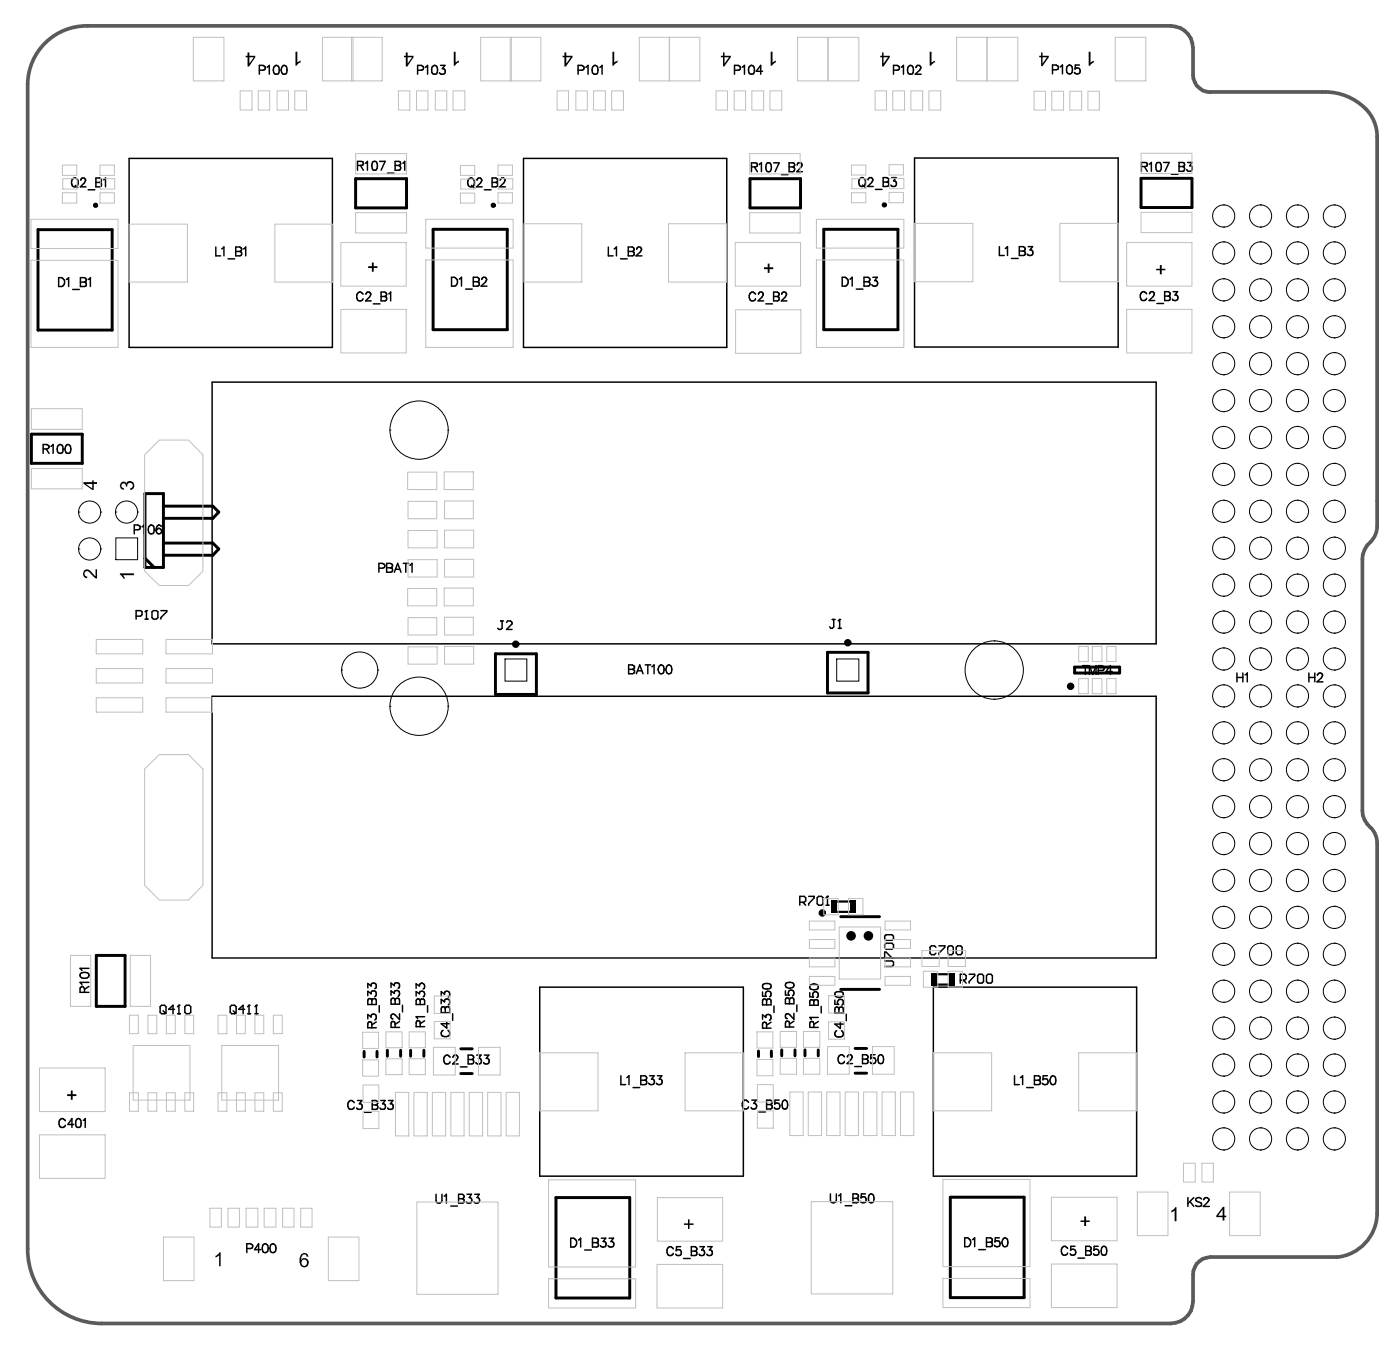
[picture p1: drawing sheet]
<svg xmlns="http://www.w3.org/2000/svg" width="160mm" height="154mm" viewBox="0 0 160 154" stroke-linecap="round" stroke-linejoin="round" font-family="sans-serif">
<path d="M3.2 9.7v132.8M3.2 9.6a6.7 6.7 0 0 1 6.8-6.6h123.7a2.55 2.55 0 0 1 2.5 2.5v3.1a1.98 1.98 0 0 0 2 1.9M138.2 10.5h13.1a6.5 6.5 0 0 1 4.6 1.9M155.9 12.4a4.5 4.5 0 0 1 1.3 3.2v44.4a2.81 2.81 0 0 1-1.1 2.2l-.5 1.1-.1 .5v28.7a2.52 2.52 0 0 0 1 1.9 2.53 2.53 0 0 1 .7 1.8v42.3M157.2 138.5a5.1 5.1 0 0 1-4.6 5M3.2 142.5a8.5 8.5 0 0 0 8.4 8.5M152.6 143.4h-14.4a2.07 2.07 0 0 0-2 2v3.1a2.55 2.55 0 0 1-2.5 2.5h-122.1" fill="none" stroke="#5a5a5a" stroke-width=".42"/>
<g fill="none" stroke="#000" stroke-width=".34">
<path d="M4.3 26.2h8.5v11.5h-8.5zM40.6 20.4h5.8v3.3h-5.8zM49.4 26.2h8.5v11.4h-8.5zM85.6 20.4h5.8v3.3h-5.8zM94 26.2h8.5v11.4h-8.5zM130.2 20.4h5.9v3.3h-5.9zM3.6 49.5h5.8v3.4h-5.8zM16.5 56.3h2.2v8.5h-2.2zM18.7 57.8h5.6l.7 .6-.7 .7h-5.6M16.5 63.7l1.1 1.1M18.7 62h5.6l.7 .6-.7 .8h-5.6M56.6 74.6h4.6v4.6h-4.6z"/>
<path d="M94.5 74.4h4.6v4.7h-4.6zM122.7 76.1h5.1v.7h-5.1zM11 109h3.3v5.8h-3.3zM41.6 120v.6M43 120v.6M44.2 119.9v.6M45.7 119.9v.6M46.9 119.9v.6M48.4 119.9v.6M52.6 119.7h1.3M86.6 119.9v.7M88.1 119.9v.7"/>
<path d="M89.2 119.8v.7M90.7 119.8v.7M91.9 119.8v.7M93.4 119.8v.7M96 112.9h4.4M96 104.6h4.4M97.6 119.6h1.3M52.6 122.5h1.3M63.5 136.7h8.4v11.4h-8.4zM97.6 122.5h1.3M108.5 136.6h8.4v11.5h-8.4z"/>
</g>
<path d="M95.5 104.1h1.5M95.5 102.9h1.5M106.9 112.4h1.5M106.9 111.2h1.5" fill="none" stroke="#000" stroke-width=".25"/>
<g fill="none" stroke="#000" stroke-width=".17">
<path d="M14.7 18.1h23.2v21.5h-23.2zM29.6 8h.4a.27 .27 0 0 0 .3-.3 .27 .27 0 0 0-.3-.2h-.4v1M30.5 7.7l.2-.2v1M31.4 7.5h.2a.68 .68 0 0 1 .2 .9 .38 .38 0 0 1-.6-.1 .76 .76 0 0 1 .2-.8zM32.3 7.5h.2a.68 .68 0 0 1 .1 .9 .32 .32 0 0 1-.4-.1 .64 .64 0 0 1 .1-.8zM40.8 18.9l.6-.1 .1-.1-.1-.2-.6-.1v1M41.1 18.9l.4 .5M41.7 18.6l.2-.2v1M42.6 18.5l.2-.1a.62 .62 0 0 1 0 1h-.1a.7 .7 0 0 1-.1-.9zM43.3 18.4h.7l-.5 1M44.2 19.8h.8M45.1 18.4l.6 .1v.2l-.2 .2 .2 .2a.25 .25 0 0 1-.2 .3h-.4z"/>
<path d="M45.1 18.9h.4M46 18.6l.2-.2v1M47.7 8h.4a.27 .27 0 0 0 .3-.3 .27 .27 0 0 0-.3-.2h-.4v1M48.6 7.7l.2-.2v1M49.4 7.5h.2a.68 .68 0 0 1 .2 .9 .38 .38 0 0 1-.5-.1 .76 .76 0 0 1 .1-.8zM50.3 7.5h.5l-.3 .3a.35 .35 0 0 1 .3 .6 .35 .35 0 0 1-.6-.1M59.8 18.1h23.2v21.5h-23.2zM66 8h.4a.27 .27 0 0 0 .3-.3 .27 .27 0 0 0-.3-.2h-.4v1M66.9 7.7l.2-.2v1M67.8 7.5h.2a.68 .68 0 0 1 .1 .9 .38 .38 0 0 1-.5-.1 .76 .76 0 0 1 .2-.8zM68.5 7.7l.2-.2v1M83.8 8h.5a.27 .27 0 0 0 .2-.3 .27 .27 0 0 0-.2-.2h-.5v1"/>
<path d="M84.7 7.7l.3-.2v1M85.6 7.5h.2a.68 .68 0 0 1 .2 .9 .38 .38 0 0 1-.5-.1 .76 .76 0 0 1 .1-.8zM85.8 19h.6l.1-.1-.1-.2-.6-.1v1M86.1 19l.4 .6M86.7 18.8l.2-.2v1M87 8.1h-.7l.5-.6v1M87.5 18.6h.3a.62 .62 0 0 1 0 1h-.1a.7 .7 0 0 1-.2-1zM88.3 18.6h.6l-.4 1M89.2 19.9h.7M90.1 18.6l.6 .1v.2l-.2 .1 .2 .3-.1 .3h-.5zM90.1 19h.4M91 18.8l.2-.2 .3 .1v.3l-.5 .6h.6"/>
<path d="M102 8h.4a.27 .27 0 0 0 .3-.3 .27 .27 0 0 0-.3-.2h-.4v1M102.9 7.7l.2-.2v1M103.8 7.5h.2a.68 .68 0 0 1 .1 .9 .38 .38 0 0 1-.5-.1 .76 .76 0 0 1 .2-.8zM104.4 18h23.2v21.6h-23.2zM104.6 7.7l.1-.2h.2l.2 .3-.1 .2-.5 .5h.7M120.1 8h.5a.27 .27 0 0 0 .2-.3 .27 .27 0 0 0-.2-.3h-.5v1M121 7.6l.3-.2v1M121.9 7.5l.2-.1a.68 .68 0 0 1 .2 1 .38 .38 0 0 1-.5-.1 .76 .76 0 0 1 .1-.8zM123.2 7.4h-.4l-.1 .5a.35 .35 0 0 1 .5 0 .35 .35 0 0 1-.1 .5 .35 .35 0 0 1-.5-.1M130.3 19h.6l.1-.2-.1-.2-.6-.1v1.1M130.6 19l.4 .6M131.2 18.8l.2-.3v1.1"/>
<path d="M132.1 18.6l.2-.1a.62 .62 0 0 1 0 1.1h-.1a.7 .7 0 0 1-.1-1zM132.8 18.5h.6l-.4 1.1M133.7 19.9h.8M134.6 18.5l.6 .1v.2l-.2 .2 .2 .2-.1 .3-.5 .1zM134.6 19h.4M135.6 18.5h.5l-.3 .4a.32 .32 0 0 1 .2 .5 .32 .32 0 0 1-.5-.1M6.7 31.7h.3a.54 .54 0 0 1 .4 .5 .54 .54 0 0 1-.4 .5h-.3zM7.6 31.9l.2-.2v1M8.3 33h.8M8.3 20.4a.4 .4 0 0 1 .6 .3l-.1 .5a.39 .39 0 0 1-.5 0 .64 .64 0 0 1 0-.8zM8.6 21.2l.3 .2M9.2 31.7h.4l.2 .1 .1 .2-.3 .2 .3 .2-.1 .3h-.6z"/>
<path d="M9.2 32.2h.4M9.2 20.6l.2-.3h.2l.2 .2-.2 .4-.4 .4h.6M10.1 21.7h.7M10.1 31.9l.2-.2v1M10.9 20.3h.5l.1 .1 .1 .2-.2 .2 .2 .2-.1 .3h-.6zM10.9 20.8h.5M11.8 20.5l.2-.2v1M24.6 28.2v1h.6M25.3 28.4l.3-.2v1M26 29.5h.8M26.9 28.2h.5l.1 .1 .1 .2-.2 .2 .2 .2-.1 .3h-.6zM26.9 28.7h.5"/>
<path d="M27.8 28.4l.2-.2v1M41.4 33.6a.37 .37 0 0 0-.4-.3 .37 .37 0 0 0-.3 .4v.3l.2 .3a.37 .37 0 0 0 .5-.2M41.8 33.6l.1-.3h.3l.1 .2-.1 .4-.5 .4h.7M42.6 34.7h.8M43.5 33.3h.4l.2 .2v.1l-.2 .2 .2 .2-.1 .3h-.5zM43.5 33.8h.4M44.4 33.5l.2-.2v1M51.5 31.6h.4a.54 .54 0 0 1 .3 .5 .54 .54 0 0 1-.3 .6h-.4zM52.4 31.9l.3-.3v1.1M53.1 33h.8M53.6 20.4a.41 .41 0 0 1 .6 .3l-.1 .5a.39 .39 0 0 1-.6 0 .64 .64 0 0 1 .1-.8zM53.8 21.2l.3 .2"/>
<path d="M54 31.6h.5l.2 .2v.1l-.2 .2 .2 .2-.1 .3-.6 .1zM54 32.1h.5M54.4 20.6l.2-.3h.2l.2 .2-.1 .4-.5 .4h.6M55 31.9l.2-.3h.2l.1 .3-.1 .3-.5 .5h.7M55.3 21.7h.7M56.2 20.3h.4l.2 .1v.2l-.2 .2 .2 .2-.1 .3h-.5zM56.2 20.8h.4M57.1 20.6l.2-.3h.2l.1 .2-.1 .4-.4 .4h.6M69.4 28.2v1h.6M70.1 28.4l.3-.2v1M70.8 29.5h.8M71.7 28.2h.5l.1 .1 .1 .2-.2 .2 .2 .2-.1 .3h-.6z"/>
<path d="M71.7 28.7h.5M72.7 28.4l.2-.2h.2l.1 .2-.1 .3-.5 .5h.7M86.2 33.6a.37 .37 0 0 0-.4-.3 .37 .37 0 0 0-.3 .4v.3l.2 .3a.37 .37 0 0 0 .5-.2M86.6 33.6l.1-.3h.3l.1 .2-.1 .4-.5 .4h.7M87.4 34.7h.8M88.3 33.3h.4l.2 .2v.1l-.2 .2 .2 .2v.3h-.6zM88.3 33.8h.4M89.2 33.6l.2-.3h.2l.2 .2-.1 .4-.5 .4h.6M96.1 31.6h.4a.54 .54 0 0 1 .3 .5 .54 .54 0 0 1-.3 .6h-.4zM97 31.9l.3-.3v1.1M97.7 33h.8M98.2 20.4a.4 .4 0 0 1 .6 .2l-.1 .6a.39 .39 0 0 1-.6 0 .64 .64 0 0 1 .1-.8z"/>
<path d="M98.5 21.1l.3 .3M98.6 31.6h.5l.2 .2v.1l-.2 .2 .2 .2-.1 .3-.6 .1zM98.6 32.1h.5M99.1 20.5l.2-.2h.2l.1 .2-.1 .3-.5 .5h.7M99.6 31.6h.5l-.3 .4a.35 .35 0 0 1 .3 .6 .35 .35 0 0 1-.6-.1M99.9 21.6h.8M100.8 20.3h.4l.2 .1v.2l-.2 .2 .2 .1v.3l-.6 .1zM100.8 20.8h.4M101.8 20.3h.5l-.3 .3a.34 .34 0 0 1 .3 .6 .33 .33 0 0 1-.6-.1M114.1 28.1v1.1h.5M114.8 28.4l.2-.3v1.1M115.5 29.5h.7"/>
<path d="M116.4 28.1h.4l.2 .2v.1l-.2 .3 .2 .1-.1 .3-.5 .1zM116.4 28.7h.4M117.4 28.1h.5l-.3 .4a.35 .35 0 0 1 .2 .6 .35 .35 0 0 1-.6-.1M130.9 33.5a.37 .37 0 0 0-.4-.2 .37 .37 0 0 0-.3 .4v.2l.1 .4a.37 .37 0 0 0 .6-.3M131.2 33.5l.2-.2h.2l.2 .2-.2 .3-.4 .5h.6M132.1 34.6h.7M132.9 33.3h.5l.1 .1 .1 .2-.2 .2 .2 .2-.1 .3h-.6zM132.9 33.8h.5M133.9 33.3h.5l-.3 .4a.33 .33 0 0 1 .3 .5 .33 .33 0 0 1-.6-.1M4.9 51.2h.6l.1-.2v-.2l-.3-.1h-.4v1M5.3 51.2l.3 .5M5.8 50.9l.3-.2v1"/>
<path d="M6.7 50.8l.2-.1a.68 .68 0 0 1 .2 1 .38 .38 0 0 1-.5-.1 .76 .76 0 0 1 .1-.8zM7.6 50.8l.2-.1a.68 .68 0 0 1 .2 1 .32 .32 0 0 1-.5-.1 .64 .64 0 0 1 .1-.8zM17.1 60l.2-.1a.68 .68 0 0 1 .2 1 .38 .38 0 0 1-.5-.2 .76 .76 0 0 1 .1-.7zM24.2 43.6h107.8v29.9h-107.8zM15.3 60.5h.4a.27 .27 0 0 0 .3-.3 .27 .27 0 0 0-.3-.3h-.4v1M15.5 70.3h.5l.2-.2v-.3l-.2-.1h-.5v.9M16.2 60.1l.3-.2v1M16.5 70.6h.4M16.7 69.7h.1M16.7 69.7v.9M16.7 69.7l-.2 .1M17.3 69.8l.2-.1h.4l.1 .1v.7l-.1 .1h-.4l-.2-.1z"/>
<path d="M18.4 69.7h.6v.1l-.6 .7v.1M18.4 60.1l-.3-.2a.65 .65 0 0 0-.3 .7M24.2 79.5h107.8v29.8h-107.8zM43.2 64.8h.5a.27 .27 0 0 0 .2-.2 .27 .27 0 0 0-.2-.3h-.5v1M44.1 64.3h.5l.2 .1v.2l-.1 .2h-.1l.2 .2-.1 .3h-.6zM44.1 64.8h.5M45 65.3l.4-1 .4 1M45.1 65h.5M46 64.3h.7M46.3 64.3v1M46.8 64.5l.2-.2v1M57.1 70.9h.4"/>
<path d="M57.3 70.9v.8l-.2 .1-.3-.1M57.8 71l.1-.1h.4l.2 .1v.2l-.7 .6h.7M71.8 75.9h.4l.2 .1v.3l-.2 .1 .2 .1v.3l-.6 .1zM71.8 76.4h.4M72.6 76.9l.4-1 .4 1M72.8 76.5h.5M73.7 75.9h.6M73.9 75.9v1M74.4 76.1l.3-.2v1M75.3 76l.2-.1a.68 .68 0 0 1 .2 .9 .32 .32 0 0 1-.5-.1 .64 .64 0 0 1 .1-.7zM76.2 76l.2-.1a.68 .68 0 0 1 .2 .9 .32 .32 0 0 1-.5-.1 .64 .64 0 0 1 .1-.7zM95 70.7h.3"/>
<path d="M95.2 70.7v.8l-.2 .2h-.2l-.1-.2M95.7 71.7h.3M95.8 70.7h.1M95.8 70.7v1M95.8 70.7l-.1 .2M123.6 76h.6M123.9 76v1M124.4 77v-1l.3 1 .4-1v1M125.4 76.5h.6v-.2v-.2l-.2-.1h-.4v1M127 76.6h-.8l.6-.6v1M141.2 77.3h.7M141.2 76.8v1"/>
<path d="M141.9 76.8v1M142.1 77l.3-.2v1M149.4 76.8v1M149.4 77.3h.7M150.1 76.8v1M150.4 77.1l.2-.3h.2l.2 .2-.2 .3-.5 .5h.7M9.2 111.1l.4-.1a.45 .45 0 0 1 .5 .3 .54 .54 0 0 1-.5 .3 .54 .54 0 0 1-.5-.3zM9.6 113.2v-.4l-.3-.2-.2 .2v.4h1M10.1 112.6l-.5 .3M10.1 112.1h-1l.2 .3M10.1 110.5h-1l.2 .3M18.4 114.7h.4l.1 .2v.6l-.1 .2h-.4l-.1-.2v-.6z"/>
<path d="M18.6 115.3l.3 .4M19.9 115.2h-.7l.6-.5v1M20.3 115.7h.3M20.4 114.7h.1M20.4 114.7v1M20.4 114.7l-.1 .2M21.3 114.7h.3l.2 .2v.6l-.2 .2h-.3l-.2-.2v-.6zM26.4 114.7h.4l.2 .2v.6l-.2 .2h-.4l-.1-.2v-.6zM26.6 115.3l.4 .4M27.9 115.2h-.7l.6-.5v1M28.3 115.7h.3M28.4 114.7h.1"/>
<path d="M28.4 114.7v1M28.4 114.7l-.1 .2M29.1 115.7h.3M29.3 114.7h.1M29.3 114.7v1M29.3 114.7l-.2 .2M42 112.7v-.5l.4 .3a.31 .31 0 0 1 .3-.3 .31 .31 0 0 1 .3 .4l-.2 .2M42 113.6v-.5l.4 .3a.3 .3 0 0 1 .2-.3 .3 .3 0 0 1 .4 .3l-.1 .2-.1 .1M42 116.3v-.5l.4 .3a.3 .3 0 0 1 .2-.4 .3 .3 0 0 1 .4 .3l-.1 .3-.1 .1M42.1 114h.2l.1 .2a.26 .26 0 0 1 .3-.3 .26 .26 0 0 1 .3 .3v.4h-1v-.4zM42.4 117.3v-.6l-.1-.1h-.2l-.1 .7h1M42.4 114.2v.4"/>
<path d="M43 116.6l-.6 .3M43.3 114.8v.7M44.6 112.7v-.5l.4 .3a.31 .31 0 0 1 .4-.4 .31 .31 0 0 1 .2 .5l-.2 .2M44.6 113.6v-.5l.4 .3a.3 .3 0 0 1 .3-.4 .3 .3 0 0 1 .3 .3v.3l-.2 .1M44.7 114l.2-.1 .2 .2a.26 .26 0 0 1 .3-.2 .26 .26 0 0 1 .2 .2v.5h-1zM45.1 117.2v-.6h-.2h-.2l-.1 .6h1M45.1 114.1v.5M45.6 115.7v.7l-.7-.7-.2 .1-.1 .1 .1 .3 .1 .1M45.6 116.6l-.5 .3M45.9 114.7v.8M47.5 112.8v-.5l.4 .2a.32 .32 0 0 1 .4-.3 .32 .32 0 0 1 .2 .4l-.2 .3M47.5 113.7v-.5l.4 .2a.31 .31 0 0 1 .4-.3 .31 .31 0 0 1 .2 .4l-.2 .2"/>
<path d="M47.6 114h.2l.2 .2 .1-.2h.3l.1 .6h-1zM48 117.2l-.1-.6-.1-.1h-.2l-.1 .7h1M48 114.2v.4M48.5 116.5l-.5 .3M48.5 116h-1l.2 .3M48.8 114.8v.7M50.4 114.5v-.5l.3 .3a.3 .3 0 0 1 .3-.3 .3 .3 0 0 1 .3 .3v.2l-.1 .2M50.4 113.7v-.5l.3 .2a.3 .3 0 0 1 .3-.3 .3 .3 0 0 1 .3 .3v.3l-.1 .1M50.4 114.9h.3l.1 .2 .2-.2h.2l.1 .7h-.9zM50.6 117.6a.41 .41 0 0 0-.2 .5 .41 .41 0 0 0 .6 .2 .38 .38 0 0 0 .3-.3 .38 .38 0 0 0-.2-.4M50.8 115.1v.5M51 116.6v.7l-.6-.5h.9"/>
<path d="M51.7 115.7v.7M61.6 112.6h23.3v21.6h-23.3zM87 113.2v.5h.5a.34 .34 0 0 1 0-.5 .34 .34 0 0 1 .5 0 .34 .34 0 0 1-.2 .5M87 116.3v-.5l.4 .3a.3 .3 0 0 1 .3-.3 .3 .3 0 0 1 .3 .3v.2l-.2 .1M87.1 112.4l.4-.2 .3 .1a.3 .3 0 0 1 .2 .2 .3 .3 0 0 1-.2 .3h-.6a.32 .32 0 0 1-.1-.4zM87.1 114h.3l.1 .2 .2-.2h.2l.1 .2v.5h-1v-.5zM87.5 114.2v.5M87.5 117.3v-.6l-.2-.1-.2 .1-.1 .2v.4h1M88 116.6l-.5 .4M88.3 114.8v.8M89.7 113.1v.4l.4 .1a.35 .35 0 0 1 0-.6 .35 .35 0 0 1 .5 .2 .35 .35 0 0 1-.1 .5M89.7 112.2l.4-.1h.4a.31 .31 0 0 1 .1 .3 .31 .31 0 0 1-.1 .3 .49 .49 0 0 1-.8-.3z"/>
<path d="M89.7 113.9h.3l.1 .2 .2-.2h.2l.1 .2v.4h-.9v-.4zM90.1 117.2v-.6l-.2-.1-.2 .1v.6h.9M90.1 114.1v.4M90.6 115.6v.7l-.4-.5-.3-.1a.28 .28 0 0 0-.3 .2 .28 .28 0 0 0 .2 .3h.1M90.6 116.5l-.5 .4M91 114.7v.7M91.3 103h.5l.2-.2v-.3l-.2-.2h-.5v1M91.6 103l.4 .3M92.3 102.3h.6v.2l-.6 .6v.2M92.4 113.3v.4l.5 .1a.36 .36 0 0 1-.1-.6 .36 .36 0 0 1 .6 .1 .36 .36 0 0 1-.2 .5M92.5 112.4a.55 .55 0 0 1 .9 .2l-.2 .3h-.6a.34 .34 0 0 1-.1-.5zM92.5 114.1h.3l.1 .2 .2-.2h.2l.1 .6h-1z"/>
<path d="M92.9 117.2v-.6h-.2h-.2l-.1 .6h1M92.9 114.3v.4M93.4 116.6l-.5 .3M93.4 116.1h-1l.2 .3M93.4 102.3h.4l.1 .2v.6l-.1 .2h-.4l-.1-.2v-.6zM93.7 114.8v.8M94.3 103.3h.3M94.5 102.3h.1M94.5 102.3v1M94.5 102.3l-.2 .2M95.3 114.1v.5h.4a.35 .35 0 0 1 .1-.5 .35 .35 0 0 1 .5 .1 .35 .35 0 0 1-.2 .5M95.3 113.3l.4-.1h.4a.31 .31 0 0 1 .2 .3 .31 .31 0 0 1-.2 .2 .49 .49 0 0 1-.8-.3z"/>
<path d="M95.4 115h.3l.1 .2 .1-.3 .3 .1 .1 .6h-1zM95.5 117.6a.41 .41 0 0 0-.2 .6 .41 .41 0 0 0 .6 .1 .38 .38 0 0 0 .4-.3 .38 .38 0 0 0-.2-.4M95.8 115.2v.4M95.9 116.6v.8l-.6-.5h1M96.6 115.7v.8M101 109.7h.8l.2 .1v.3l-.2 .2h-.8M101 109.3v-.7h.2l.6 .7M101.2 106.7h.6l.2 .1v.3l-.2 .2h-.6l-.2-.2v-.3zM101.2 107.6h.6l.2 .2v.3l-.2 .2h-.6l-.2-.2v-.3zM106.5 112.6h23.2v21.6h-23.2zM106.8 108.1l-.1-.2h-.4l-.1 .2v.7l.1 .1h.4l.1-.1M107.2 107.9h.6v.2l-.6 .7v.1"/>
<path d="M108.4 107.9h.2l.2 .2v.7l-.2 .1h-.2l-.2-.1v-.7zM109.3 107.9h.4l.1 .2v.7l-.1 .1h-.4l-.1-.1v-.7zM109.6 111.8h.5l.2-.1v-.4l-.2-.1h-.5v1M110 111.8l.3 .4M110.6 111.2h.7v.1l-.7 .7v.2M111.8 111.2h.3l.2 .1v.7l-.2 .2h-.3l-.2-.2v-.7zM112.8 111.2h.3l.2 .1v.7l-.2 .2h-.3l-.2-.2v-.7zM7.5 127.9a.37 .37 0 0 0-.5-.3 .37 .37 0 0 0-.3 .4v.3l.2 .3a.37 .37 0 0 0 .6-.2M8.4 128.3h-.7l.5-.7v1.1M8.8 127.7a.27 .27 0 0 1 .2-.1 .27 .27 0 0 1 .2 .3v.6a.3 .3 0 0 1-.3 .2 .3 .3 0 0 1-.2-.2l-.1-.4zM9.5 127.9l.2-.3v1.1M40.4 125.8a.37 .37 0 0 0-.4-.2 .37 .37 0 0 0-.3 .4v.2l.2 .3a.37 .37 0 0 0 .5-.2"/>
<path d="M40.8 125.6h.5l-.3 .4a.33 .33 0 0 1 .3 .5 .33 .33 0 0 1-.6-.1M41.6 126.9h.8M42.5 125.6h.4l.2 .1v.2l-.2 .2 .2 .2-.1 .2-.5 .1zM42.5 126.1h.4M43.5 125.6h.5l-.3 .4a.33 .33 0 0 1 .3 .5 .33 .33 0 0 1-.6-.1M44.3 125.6h.5l-.2 .4a.33 .33 0 0 1 .2 .5 .33 .33 0 0 1-.5-.1M49.8 136.3v.9l.3 .1a.34 .34 0 0 0 .3-.3v-.7M50.7 136.5l.3-.2v1M51.4 120.7a.37 .37 0 0 0-.4-.3 .37 .37 0 0 0-.3 .4v.2l.1 .4a.37 .37 0 0 0 .6-.2M51.5 137.6h.7M51.7 120.7l.2-.3h.2l.2 .2-.2 .3-.4 .5h.6M52.3 136.3h.5l.1 .1 .1 .2-.2 .2 .2 .2-.1 .2-.6 .1z"/>
<path d="M52.3 136.8h.5M52.6 121.7h.7M53.3 136.3h.5l-.2 .4a.33 .33 0 0 1 .2 .5 .33 .33 0 0 1-.6-.1M53.4 120.4h.5l.1 .1 .1 .2-.2 .2 .2 .2-.1 .3h-.6zM53.4 120.9h.5M54.2 136.3h.5l-.3 .4a.33 .33 0 0 1 .3 .5 .33 .33 0 0 1-.6-.1M54.4 120.4h.5l-.3 .4a.33 .33 0 0 1 .3 .5 .33 .33 0 0 1-.6-.1M55.3 120.4h.5l-.3 .4a.33 .33 0 0 1 .3 .5 .33 .33 0 0 1-.6-.1M70.9 122.8v1h.5M71.5 123l.3-.2v1M72.3 124.1h.7M73.1 122.8h.5l.2 .1v.2l-.2 .2 .2 .1-.1 .3-.6 .1z"/>
<path d="M73.1 123.3h.5M74.2 122.8h.5l-.3 .3a.35 .35 0 0 1 .2 .6 .35 .35 0 0 1-.6-.1M75 122.8h.5l-.2 .3a.35 .35 0 0 1 .2 .6 .35 .35 0 0 1-.6-.1M85.4 125.8a.37 .37 0 0 0-.4-.3 .37 .37 0 0 0-.3 .4v.3l.2 .3a.37 .37 0 0 0 .5-.2M85.8 125.5h.5l-.3 .4a.33 .33 0 0 1 .3 .5 .33 .33 0 0 1-.6 0M86.6 126.9h.8M87.5 125.5h.4l.2 .2v.1l-.2 .2 .2 .2v.3h-.6zM87.5 126h.4M88.9 125.5h-.4l-.1 .5a.34 .34 0 0 1 .5 0 .34 .34 0 0 1 0 .5 .34 .34 0 0 1-.5-.1M89.4 125.6a.27 .27 0 0 1 .3-.1 .27 .27 0 0 1 .2 .2v.7a.3 .3 0 0 1-.3 .2 .3 .3 0 0 1-.3-.2v-.4zM94.8 136.2v.9l.3 .1a.34 .34 0 0 0 .4-.2v-.8M95.7 136.4l.3-.2v1"/>
<path d="M96.4 120.6a.37 .37 0 0 0-.4-.2 .37 .37 0 0 0-.3 .3v.3l.1 .3a.37 .37 0 0 0 .6-.2M96.5 137.6h.7M96.7 120.6l.2-.2h.2l.2 .2-.1 .3-.5 .5h.6M97.4 136.2h.4l.2 .2v.1l-.2 .2 .2 .2-.1 .3h-.5zM97.4 136.7h.4M97.6 121.7h.7M98.5 120.4h.4l.1 .1 .1 .2-.2 .2 .2 .1-.1 .3-.5 .1zM98.5 120.9h.4M98.8 136.2h-.5v.5a.34 .34 0 0 1 .5 0 .34 .34 0 0 1-.1 .5 .34 .34 0 0 1-.5-.1M99.3 136.3a.27 .27 0 0 1 .2-.1 .27 .27 0 0 1 .2 .2v.7a.3 .3 0 0 1-.3 .2 .3 .3 0 0 1-.2-.2l-.1-.4zM99.9 120.4h-.5v.4a.34 .34 0 0 1 .5 0 .34 .34 0 0 1-.1 .5 .34 .34 0 0 1-.5-.1M100.4 120.4a.27 .27 0 0 1 .2 0 .27 .27 0 0 1 .2 .2v.6a.3 .3 0 0 1-.3 .2 .3 .3 0 0 1-.2-.2l-.1-.4z"/>
<path d="M115.8 122.8v1h.6M116.5 123l.2-.2v1M117.2 124.1h.8M118.1 122.8h.4l.2 .1 .1 .2-.3 .2 .3 .1-.1 .3-.6 .1zM118.1 123.3h.4M119.6 122.8h-.5l-.1 .4a.35 .35 0 0 1 .6 .1 .35 .35 0 0 1-.1 .5 .35 .35 0 0 1-.5-.2M120 122.8h.2a.68 .68 0 0 1 .2 .9 .32 .32 0 0 1-.5-.1 .64 .64 0 0 1 .1-.8zM135.6 136.7v1M135.9 137.1l.4 .6M136.3 136.7l-.7 .6M137.2 136.8a.37 .37 0 0 0-.4-.2 .37 .37 0 0 0-.3 .3l.2 .2 .4 .1 .1 .3a.49 .49 0 0 1-.7 0M137.4 136.9a.3 .3 0 0 1 .3-.3 .3 .3 0 0 1 .3 .4l-.6 .7h.6"/>
<path d="M28.2 142.5h.4a.27 .27 0 0 0 .3-.3 .27 .27 0 0 0-.3-.3h-.4v1M29.8 142.6h-.7l.4-.7v1M30.1 142l.1-.1a.55 .55 0 0 1 .4 .5 .55 .55 0 0 1-.3 .5h-.2l-.1-.1-.1-.4zM31 142l.1-.1a.55 .55 0 0 1 .4 .5 .55 .55 0 0 1-.3 .5h-.2l-.1-.1-.1-.4zM65.1 141.3h.4a.54 .54 0 0 1 .3 .5 .54 .54 0 0 1-.3 .5h-.4zM66 141.5l.3-.2v1M66.7 142.6h.8M67.6 141.3h.5l.2 .1v.2l-.2 .2 .2 .2-.1 .3h-.6zM67.6 141.8h.5M68.6 141.3h.5l-.2 .4a.35 .35 0 0 1 .2 .5 .35 .35 0 0 1-.6-.1M69.5 141.3h.5l-.3 .4a.35 .35 0 0 1 .3 .5 .35 .35 0 0 1-.6-.1M76.9 142.5a.37 .37 0 0 0-.5-.2 .37 .37 0 0 0-.3 .3v.3l.2 .3a.37 .37 0 0 0 .6-.2"/>
<path d="M77.7 142.3h-.5v.4a.34 .34 0 0 1 .5 0 .34 .34 0 0 1-.1 .5 .34 .34 0 0 1-.5-.1M78 143.6h.8M78.9 142.3h.4l.2 .1v.2l-.2 .2 .2 .1v.3l-.6 .1zM78.9 142.8h.4M79.9 142.3h.5l-.3 .3a.34 .34 0 0 1 .3 .6 .33 .33 0 0 1-.6-.1M80.8 142.3h.5l-.3 .3a.34 .34 0 0 1 .3 .6 .33 .33 0 0 1-.6-.1M110.1 141.2h.4a.54 .54 0 0 1 .3 .6 .54 .54 0 0 1-.3 .5h-.4zM111 141.5l.3-.3v1.1M111.7 142.6h.8M112.6 141.2h.5l.1 .2 .1 .1-.2 .3 .2 .1-.1 .3-.6 .1zM112.6 141.8h.5M114.1 141.2h-.5v.5a.35 .35 0 0 1 .5 .1 .35 .35 0 0 1-.1 .5 .35 .35 0 0 1-.5-.2"/>
<path d="M114.5 141.3l.3-.1a.68 .68 0 0 1 .1 1 .32 .32 0 0 1-.4-.1 .64 .64 0 0 1 0-.8zM121.9 142.5a.37 .37 0 0 0-.4-.3 .37 .37 0 0 0-.3 .4v.3l.1 .3a.37 .37 0 0 0 .6-.2M122.7 142.2h-.5v.5a.34 .34 0 0 1 .5 0 .34 .34 0 0 1 0 .5 .34 .34 0 0 1-.5-.1M123 143.6h.8M123.9 142.2h.5l.1 .1 .1 .2-.2 .2 .2 .2-.1 .3h-.6zM123.9 142.7h.5M125.4 142.2h-.5v.5a.34 .34 0 0 1 .5 0 .34 .34 0 0 1-.1 .5 .34 .34 0 0 1-.5-.1M125.8 142.3a.27 .27 0 0 1 .3-.1 .27 .27 0 0 1 .2 .2v.7a.3 .3 0 0 1-.3 .1 .3 .3 0 0 1-.3-.1v-.4z"/>
<circle cx="18.1" cy="60.6" r=".32"/>
</g>
<g fill="#000">
<path d="M94.9 102.7h.6v1.5h-.6z" fill-rule="evenodd"/>
<path d="M97 102.7h.7v1.5h-.7z" fill-rule="evenodd"/>
<path d="M106.2 111h.7v1.5h-.7z" fill-rule="evenodd"/>
<path d="M108.4 111h.6v1.5h-.6z" fill-rule="evenodd"/>
</g>
<g fill="#000">
<path d="M33.7 5.9h.2v1.3l.4-.3v.2l-.1 .1-.3 .3h-.2zM51.8 5.9h.2v1.3l.4-.3v.2l-.2 .1-.3 .3h-.1zM69.9 5.9h.2v1.3l.4-.3v.2l-.3 .2-.2 .2h-.1zM88 5.9h.2v1.3l.4-.3v.2l-.5 .4h-.1zM106.1 5.9h.2v1.3l.4-.3v.2l-.5 .4h-.1zM124.3 5.9h.2v1.2l.4-.2v.2l-.3 .2-.2 .2h-.1zM42.4 30h.3v.4h.4v.2h-.4v.4h-.3v-.4h-.4v-.2h.4zM87.6 30.1h.2v.4h.5v.2h-.5v.4h-.2v-.4h-.4v-.2h.4zM132.4 30.3h.2v.4h.4v.1h-.4v.5h-.2v-.5h-.4v-.1h.4zM13.9 55a.37 .37 0 0 1 .5 .2 .46 .46 0 0 1 .6-.3 .46 .46 0 0 1 .3 .5 .44 .44 0 0 1-.4 .5v-.2a.31 .31 0 0 0 .2-.3 .31 .31 0 0 0-.4-.3 .31 .31 0 0 0-.2 .4h-.1a.27 .27 0 0 0-.2-.3 .27 .27 0 0 0-.4 .2 .27 .27 0 0 0 .3 .3v.2a.52 .52 0 0 1-.2-.9zM9.6 65.1a.68 .68 0 0 1 1 .3l.3 .4v-.8h.2v1a1.38 1.38 0 0 1-.9-.7 .33 .33 0 0 0-.5-.1 .33 .33 0 0 0 0 .5l.3 .1-.1 .2a.53 .53 0 0 1-.4-.4 .53 .53 0 0 1 .1-.5zM13.7 65.4h1.6v.2h-1.2l.2 .4h-.2l-.4-.4z"/>
<path d="M8.1 124.4h.2v.5h.4v.2h-.4v.4h-.2v-.4h-.4v-.2h.4zM123.8 138.8h.2v.5h.4v.1h-.4v.5h-.2v-.5h-.5v-.1h.5zM133.7 138.2l.5-.4h.1v1.6h-.2v-1.3l-.3 .2h-.1zM24.6 143.3l.3-.2 .2-.2h.1v1.6h-.2v-1.2l-.4 .2zM78.5 139.1h.2v.5h.5v.2h-.5v.4h-.2v-.4h-.4v-.2h.4z"/>
<path d="M28.3 6h.2v.4h.6v.1l-.7 1.1h-.1v-1.1h-.3v-.1h.3zM28.5 6.5v.8l.5-.8z"/>
<path d="M46.3 6h.2v.4h.7v.1l-.7 1.1h-.2v-1.1h-.2v-.1h.2zM46.5 6.5v.8l.5-.8z"/>
<path d="M64.4 6h.2v.4h.8v.1l-.8 1.1h-.2v-1.1h-.2v-.1h.2zM64.6 6.5v.8l.5-.8z"/>
<path d="M82.5 6h.2v.4h.7v.1l-.7 1.1h-.2v-1.1h-.2v-.1h.2zM82.7 6.5v.8l.5-.8z"/>
<path d="M100.7 6h.2v.4h.7v.1l-.7 1.1h-.2v-1.1h-.2v-.1h.2zM100.9 6.5v.8l.5-.8z"/>
<path d="M118.8 6h.2v.4h.7v.1l-.7 1h-.2v-1h-.2v-.1h.2zM119 6.5v.8l.5-.8z"/>
<path d="M9.5 55h1v-.2h.2v.2h.4v.2h-.4v.7h-.2l-1-.7zM9.8 55.2l.7 .5v-.5z"/>
<path d="M139.6 137.7h.2v1h.2v.2h-.2v.4h-.2v-.4h-.8v-.2zM139.6 138l-.5 .7h.5z"/>
<path d="M34.4 143.1a.47 .47 0 0 1 .5-.1 .47 .47 0 0 1 .3 .4h-.2a.33 .33 0 0 0-.4-.2 .33 .33 0 0 0-.2 .4v.2a.5 .5 0 0 1 .7-.1 .5 .5 0 0 1 .1 .7 .5 .5 0 0 1-.7 .1 .87 .87 0 0 1-.3-.8zM34.5 143.8a.35 .35 0 0 0-.1 .4 .35 .35 0 0 0 .4 .2 .35 .35 0 0 0 .2-.5 .35 .35 0 0 0-.5-.1z"/>
<circle cx="97.1" cy="106.8" r=".55"/>
<circle cx="99.1" cy="106.8" r=".55"/>
</g>
<g fill="none" stroke="#000" stroke-width=".42">
<circle cx="10.9" cy="23.4" r=".08"/>
<circle cx="56.3" cy="23.4" r=".08"/>
<circle cx="100.9" cy="23.4" r=".08"/>
<circle cx="58.9" cy="73.5" r=".21"/>
<circle cx="96.8" cy="73.3" r=".21"/>
<circle cx="122.2" cy="78.3" r=".21"/>
<circle cx="93.9" cy="104.2" r=".21"/>
</g>
<g fill="none" stroke="#000" stroke-width=".11">
<path d="M139.7 38.5h.1M139.7 36h.1M139.7 36a1.26 1.26 0 0 1 1.2 1.3 1.26 1.26 0 0 1-1.2 1.2M139.7 36a1.26 1.26 0 0 0-1.3 1.3 1.26 1.26 0 0 0 1.3 1.2M139.7 34.3h.1M139.7 31.8h.1M139.7 31.8a1.26 1.26 0 0 1 1.2 1.3 1.26 1.26 0 0 1-1.2 1.2M139.7 31.8a1.26 1.26 0 0 0-1.3 1.3 1.26 1.26 0 0 0 1.3 1.2M139.7 25.9h.1M139.7 23.4h.1M139.7 23.4a1.26 1.26 0 0 1 1.2 1.2 1.26 1.26 0 0 1-1.2 1.3M139.7 23.4a1.26 1.26 0 0 0-1.3 1.2 1.26 1.26 0 0 0 1.3 1.3"/>
<path d="M139.7 30.1h.1M139.7 27.6h.1M139.7 27.6a1.26 1.26 0 0 1 1.2 1.3 1.26 1.26 0 0 1-1.2 1.2M139.7 27.6a1.26 1.26 0 0 0-1.3 1.3 1.26 1.26 0 0 0 1.3 1.2M143.9 38.5h.1M143.9 36h.1M143.9 36a1.26 1.26 0 0 1 1.3 1.3 1.26 1.26 0 0 1-1.3 1.2M143.9 36a1.26 1.26 0 0 0-1.3 1.3 1.26 1.26 0 0 0 1.3 1.2M143.9 34.3h.1M143.9 31.8h.1M143.9 31.8a1.26 1.26 0 0 1 1.3 1.3 1.26 1.26 0 0 1-1.3 1.2M143.9 31.8a1.26 1.26 0 0 0-1.3 1.3 1.26 1.26 0 0 0 1.3 1.2"/>
<path d="M143.9 25.9h.1M143.9 23.4h.1M143.9 23.4a1.26 1.26 0 0 1 1.3 1.2 1.26 1.26 0 0 1-1.3 1.3M143.9 23.4a1.26 1.26 0 0 0-1.3 1.2 1.26 1.26 0 0 0 1.3 1.3M143.9 30.1h.1M143.9 27.6h.1M143.9 27.6a1.26 1.26 0 0 1 1.3 1.3 1.26 1.26 0 0 1-1.3 1.2M143.9 27.6a1.26 1.26 0 0 0-1.3 1.3 1.26 1.26 0 0 0 1.3 1.2M148.1 38.5h.1M148.1 36h.1M148.1 36a1.26 1.26 0 0 1 1.3 1.3 1.26 1.26 0 0 1-1.3 1.2M148.1 36a1.26 1.26 0 0 0-1.3 1.3 1.26 1.26 0 0 0 1.3 1.2"/>
<path d="M148.1 34.3h.1M148.1 31.8h.1M148.1 31.8a1.26 1.26 0 0 1 1.3 1.3 1.26 1.26 0 0 1-1.3 1.2M148.1 31.8a1.26 1.26 0 0 0-1.3 1.3 1.26 1.26 0 0 0 1.3 1.2M148.1 25.9h.1M148.1 23.4h.1M148.1 23.4a1.26 1.26 0 0 1 1.3 1.2 1.26 1.26 0 0 1-1.3 1.3M148.1 23.4a1.26 1.26 0 0 0-1.3 1.2 1.26 1.26 0 0 0 1.3 1.3M148.1 30.1h.1M148.1 27.6h.1M148.1 27.6a1.26 1.26 0 0 1 1.3 1.3 1.26 1.26 0 0 1-1.3 1.2M148.1 27.6a1.26 1.26 0 0 0-1.3 1.3 1.26 1.26 0 0 0 1.3 1.2"/>
<path d="M152.3 38.5h.1M152.3 36h.1M152.3 36a1.26 1.26 0 0 1 1.3 1.3 1.26 1.26 0 0 1-1.3 1.2M152.3 36a1.26 1.26 0 0 0-1.2 1.3 1.26 1.26 0 0 0 1.2 1.2M152.3 34.3h.1M152.3 31.8h.1M152.3 31.8a1.26 1.26 0 0 1 1.3 1.3 1.26 1.26 0 0 1-1.3 1.2M152.3 31.8a1.26 1.26 0 0 0-1.2 1.3 1.26 1.26 0 0 0 1.2 1.2M152.3 25.9h.1M152.3 23.4h.1M152.3 23.4a1.26 1.26 0 0 1 1.3 1.2 1.26 1.26 0 0 1-1.3 1.3M152.3 23.4a1.26 1.26 0 0 0-1.2 1.2 1.26 1.26 0 0 0 1.2 1.3"/>
<path d="M152.3 30.1h.1M152.3 27.6h.1M152.3 27.6a1.26 1.26 0 0 1 1.3 1.3 1.26 1.26 0 0 1-1.3 1.2M152.3 27.6a1.26 1.26 0 0 0-1.2 1.3 1.26 1.26 0 0 0 1.2 1.2M9 58.4h.1M11.5 58.4h.1M13.2 58.4h.1M15.7 58.4h.1M44.5 49.1h.1M51.1 49.1h.1M139.7 59.6h.1M139.7 57.1h.1"/>
<path d="M139.7 57.1a1.26 1.26 0 0 1 1.2 1.2 1.26 1.26 0 0 1-1.2 1.3M139.7 57.1a1.26 1.26 0 0 0-1.3 1.2 1.26 1.26 0 0 0 1.3 1.3M139.7 51.2h.1M139.7 48.7h.1M139.7 48.7a1.26 1.26 0 0 1 1.2 1.2 1.26 1.26 0 0 1-1.2 1.3M139.7 48.7a1.26 1.26 0 0 0-1.3 1.2 1.26 1.26 0 0 0 1.3 1.3M139.7 47h.1M139.7 44.4h.1M139.7 44.4a1.26 1.26 0 0 1 1.2 1.3 1.26 1.26 0 0 1-1.2 1.3M139.7 44.4a1.26 1.26 0 0 0-1.3 1.3 1.26 1.26 0 0 0 1.3 1.3M139.7 55.4h.1M139.7 52.9h.1"/>
<path d="M139.7 52.9a1.26 1.26 0 0 1 1.2 1.2 1.26 1.26 0 0 1-1.2 1.3M139.7 52.9a1.26 1.26 0 0 0-1.3 1.2 1.26 1.26 0 0 0 1.3 1.3M139.7 42.8h.1M139.7 40.2h.1M139.7 40.2a1.26 1.26 0 0 1 1.2 1.3 1.26 1.26 0 0 1-1.2 1.3M139.7 40.2a1.26 1.26 0 0 0-1.3 1.3 1.26 1.26 0 0 0 1.3 1.3M143.9 59.6h.1M143.9 57.1h.1M143.9 57.1a1.26 1.26 0 0 1 1.3 1.2 1.26 1.26 0 0 1-1.3 1.3M143.9 57.1a1.26 1.26 0 0 0-1.3 1.2 1.26 1.26 0 0 0 1.3 1.3M143.9 51.2h.1M143.9 48.7h.1"/>
<path d="M143.9 48.7a1.26 1.26 0 0 1 1.3 1.2 1.26 1.26 0 0 1-1.3 1.3M143.9 48.7a1.26 1.26 0 0 0-1.3 1.2 1.26 1.26 0 0 0 1.3 1.3M143.9 47h.1M143.9 44.4h.1M143.9 44.4a1.26 1.26 0 0 1 1.3 1.3 1.26 1.26 0 0 1-1.3 1.3M143.9 44.4a1.26 1.26 0 0 0-1.3 1.3 1.26 1.26 0 0 0 1.3 1.3M143.9 55.4h.1M143.9 52.9h.1M143.9 52.9a1.26 1.26 0 0 1 1.3 1.2 1.26 1.26 0 0 1-1.3 1.3M143.9 52.9a1.26 1.26 0 0 0-1.3 1.2 1.26 1.26 0 0 0 1.3 1.3M143.9 42.8h.1M143.9 40.2h.1"/>
<path d="M143.9 40.2a1.26 1.26 0 0 1 1.3 1.3 1.26 1.26 0 0 1-1.3 1.3M143.9 40.2a1.26 1.26 0 0 0-1.3 1.3 1.26 1.26 0 0 0 1.3 1.3M148.1 59.6h.1M148.1 57.1h.1M148.1 57.1a1.26 1.26 0 0 1 1.3 1.2 1.26 1.26 0 0 1-1.3 1.3M148.1 57.1a1.26 1.26 0 0 0-1.3 1.2 1.26 1.26 0 0 0 1.3 1.3M148.1 51.2h.1M148.1 48.7h.1M148.1 48.7a1.26 1.26 0 0 1 1.3 1.2 1.26 1.26 0 0 1-1.3 1.3M148.1 48.7a1.26 1.26 0 0 0-1.3 1.2 1.26 1.26 0 0 0 1.3 1.3M148.1 47h.1M148.1 44.4h.1"/>
<path d="M148.1 44.4a1.26 1.26 0 0 1 1.3 1.3 1.26 1.26 0 0 1-1.3 1.3M148.1 44.4a1.26 1.26 0 0 0-1.3 1.3 1.26 1.26 0 0 0 1.3 1.3M148.1 55.4h.1M148.1 52.9h.1M148.1 52.9a1.26 1.26 0 0 1 1.3 1.2 1.26 1.26 0 0 1-1.3 1.3M148.1 52.9a1.26 1.26 0 0 0-1.3 1.2 1.26 1.26 0 0 0 1.3 1.3M148.1 42.8h.1M148.1 40.2h.1M148.1 40.2a1.26 1.26 0 0 1 1.3 1.3 1.26 1.26 0 0 1-1.3 1.3M148.1 40.2a1.26 1.26 0 0 0-1.3 1.3 1.26 1.26 0 0 0 1.3 1.3M152.3 59.6h.1M152.3 57.1h.1"/>
<path d="M152.3 57.1a1.26 1.26 0 0 1 1.3 1.2 1.26 1.26 0 0 1-1.3 1.3M152.3 57.1a1.26 1.26 0 0 0-1.2 1.2 1.26 1.26 0 0 0 1.2 1.3M152.3 51.2h.1M152.3 48.7h.1M152.3 48.7a1.26 1.26 0 0 1 1.3 1.2 1.26 1.26 0 0 1-1.3 1.3M152.3 48.7a1.26 1.26 0 0 0-1.2 1.2 1.26 1.26 0 0 0 1.2 1.3M152.3 47h.1M152.3 44.4h.1M152.3 44.4a1.26 1.26 0 0 1 1.3 1.3 1.26 1.26 0 0 1-1.3 1.3M152.3 44.4a1.26 1.26 0 0 0-1.2 1.3 1.26 1.26 0 0 0 1.2 1.3M152.3 55.4h.1M152.3 52.9h.1"/>
<path d="M152.3 52.9a1.26 1.26 0 0 1 1.3 1.2 1.26 1.26 0 0 1-1.3 1.3M152.3 52.9a1.26 1.26 0 0 0-1.2 1.2 1.26 1.26 0 0 0 1.2 1.3M152.3 42.8h.1M152.3 40.2h.1M152.3 40.2a1.26 1.26 0 0 1 1.3 1.3 1.26 1.26 0 0 1-1.3 1.3M152.3 40.2a1.26 1.26 0 0 0-1.2 1.3 1.26 1.26 0 0 0 1.2 1.3M9 62.6h.1M11.5 62.6h.1M13.2 61.4h2.5v2.5h-2.5zM39 76.5h.1M39 76.5a2.06 2.06 0 0 0 2.1 2 2.06 2.06 0 0 0 2-2M39 76.5a2.06 2.06 0 0 1 2.1-2.1 2.06 2.06 0 0 1 2 2.1"/>
<path d="M43.1 76.5h.1M57.6 75.2h2.5v2.5h-2.5zM95.5 75.2h2.5v2.5h-2.5zM113.5 79.8h.1M113.5 73.1h.1M113.5 73.1a3.3 3.3 0 0 1 3.3 3.4 3.3 3.3 0 0 1-3.3 3.3M113.5 73.1a3.3 3.3 0 0 0-3.3 3.4 3.3 3.3 0 0 0 3.3 3.3M139.7 78.1h.1M139.7 78.1a1.26 1.26 0 0 1 1.2 1.3 1.26 1.26 0 0 1-1.2 1.3M139.7 78.1a1.26 1.26 0 0 0-1.3 1.3 1.26 1.26 0 0 0 1.3 1.3M139.7 76.5h.1M139.7 73.9h.1"/>
<path d="M139.7 73.9a1.26 1.26 0 0 1 1.2 1.3 1.26 1.26 0 0 1-1.2 1.3M139.7 73.9a1.26 1.26 0 0 0-1.3 1.3 1.26 1.26 0 0 0 1.3 1.3M139.7 72.2h.1M139.7 69.7h.1M139.7 69.7a1.26 1.26 0 0 1 1.2 1.3 1.26 1.26 0 0 1-1.2 1.2M139.7 69.7a1.26 1.26 0 0 0-1.3 1.3 1.26 1.26 0 0 0 1.3 1.2M139.7 63.8h.1M139.7 61.3h.1M139.7 61.3a1.26 1.26 0 0 1 1.2 1.3 1.26 1.26 0 0 1-1.2 1.2M139.7 61.3a1.26 1.26 0 0 0-1.3 1.3 1.26 1.26 0 0 0 1.3 1.2M139.7 68h.1M139.7 65.5h.1"/>
<path d="M139.7 65.5a1.26 1.26 0 0 1 1.2 1.3 1.26 1.26 0 0 1-1.2 1.2M139.7 65.5a1.26 1.26 0 0 0-1.3 1.3 1.26 1.26 0 0 0 1.3 1.2M143.9 78.1h.1M143.9 78.1a1.26 1.26 0 0 1 1.3 1.3 1.26 1.26 0 0 1-1.3 1.3M143.9 78.1a1.26 1.26 0 0 0-1.3 1.3 1.26 1.26 0 0 0 1.3 1.3M143.9 76.5h.1M143.9 73.9h.1M143.9 73.9a1.26 1.26 0 0 1 1.3 1.3 1.26 1.26 0 0 1-1.3 1.3M143.9 73.9a1.26 1.26 0 0 0-1.3 1.3 1.26 1.26 0 0 0 1.3 1.3M143.9 72.2h.1M143.9 69.7h.1M143.9 69.7a1.26 1.26 0 0 1 1.3 1.3 1.26 1.26 0 0 1-1.3 1.2"/>
<path d="M143.9 69.7a1.26 1.26 0 0 0-1.3 1.3 1.26 1.26 0 0 0 1.3 1.2M143.9 63.8h.1M143.9 61.3h.1M143.9 61.3a1.26 1.26 0 0 1 1.3 1.3 1.26 1.26 0 0 1-1.3 1.2M143.9 61.3a1.26 1.26 0 0 0-1.3 1.3 1.26 1.26 0 0 0 1.3 1.2M143.9 68h.1M143.9 65.5h.1M143.9 65.5a1.26 1.26 0 0 1 1.3 1.3 1.26 1.26 0 0 1-1.3 1.2M143.9 65.5a1.26 1.26 0 0 0-1.3 1.3 1.26 1.26 0 0 0 1.3 1.2M148.1 78.1h.1M148.1 78.1a1.26 1.26 0 0 1 1.3 1.3 1.26 1.26 0 0 1-1.3 1.3M148.1 78.1a1.26 1.26 0 0 0-1.3 1.3 1.26 1.26 0 0 0 1.3 1.3"/>
<path d="M148.1 76.5h.1M148.1 73.9h.1M148.1 73.9a1.26 1.26 0 0 1 1.3 1.3 1.26 1.26 0 0 1-1.3 1.3M148.1 73.9a1.26 1.26 0 0 0-1.3 1.3 1.26 1.26 0 0 0 1.3 1.3M148.1 72.2h.1M148.1 69.7h.1M148.1 69.7a1.26 1.26 0 0 1 1.3 1.3 1.26 1.26 0 0 1-1.3 1.2M148.1 69.7a1.26 1.26 0 0 0-1.3 1.3 1.26 1.26 0 0 0 1.3 1.2M148.1 63.8h.1M148.1 61.3h.1M148.1 61.3a1.26 1.26 0 0 1 1.3 1.3 1.26 1.26 0 0 1-1.3 1.2M148.1 61.3a1.26 1.26 0 0 0-1.3 1.3 1.26 1.26 0 0 0 1.3 1.2"/>
<path d="M148.1 68h.1M148.1 65.5h.1M148.1 65.5a1.26 1.26 0 0 1 1.3 1.3 1.26 1.26 0 0 1-1.3 1.2M148.1 65.5a1.26 1.26 0 0 0-1.3 1.3 1.26 1.26 0 0 0 1.3 1.2M152.3 78.1h.1M152.3 78.1a1.26 1.26 0 0 1 1.3 1.3 1.26 1.26 0 0 1-1.3 1.3M152.3 78.1a1.26 1.26 0 0 0-1.2 1.3 1.26 1.26 0 0 0 1.2 1.3M152.3 76.5h.1M152.3 73.9h.1M152.3 73.9a1.26 1.26 0 0 1 1.3 1.3 1.26 1.26 0 0 1-1.3 1.3M152.3 73.9a1.26 1.26 0 0 0-1.2 1.3 1.26 1.26 0 0 0 1.2 1.3M152.3 72.2h.1"/>
<path d="M152.3 69.7h.1M152.3 69.7a1.26 1.26 0 0 1 1.3 1.3 1.26 1.26 0 0 1-1.3 1.2M152.3 69.7a1.26 1.26 0 0 0-1.2 1.3 1.26 1.26 0 0 0 1.2 1.2M152.3 63.8h.1M152.3 61.3h.1M152.3 61.3a1.26 1.26 0 0 1 1.3 1.3 1.26 1.26 0 0 1-1.3 1.2M152.3 61.3a1.26 1.26 0 0 0-1.2 1.3 1.26 1.26 0 0 0 1.2 1.2M152.3 68h.1M152.3 65.5h.1M152.3 65.5a1.26 1.26 0 0 1 1.3 1.3 1.26 1.26 0 0 1-1.3 1.2M152.3 65.5a1.26 1.26 0 0 0-1.2 1.3 1.26 1.26 0 0 0 1.2 1.2M44.5 80.6h.1"/>
<path d="M51.1 80.6h.1M139.7 99.2h.1M139.7 99.2a1.26 1.26 0 0 1 1.2 1.3 1.26 1.26 0 0 1-1.2 1.2M139.7 99.2a1.26 1.26 0 0 0-1.3 1.3 1.26 1.26 0 0 0 1.3 1.2M139.7 93.3h.1M139.7 90.8h.1M139.7 90.8a1.26 1.26 0 0 1 1.2 1.2 1.26 1.26 0 0 1-1.2 1.3M139.7 90.8a1.26 1.26 0 0 0-1.3 1.2 1.26 1.26 0 0 0 1.3 1.3M139.7 89.1h.1M139.7 86.6h.1M139.7 86.6a1.26 1.26 0 0 1 1.2 1.2 1.26 1.26 0 0 1-1.2 1.3M139.7 86.6a1.26 1.26 0 0 0-1.3 1.2 1.26 1.26 0 0 0 1.3 1.3"/>
<path d="M139.7 84.9h.1M139.7 82.4h.1M139.7 82.4a1.26 1.26 0 0 1 1.2 1.2 1.26 1.26 0 0 1-1.2 1.3M139.7 82.4a1.26 1.26 0 0 0-1.3 1.2 1.26 1.26 0 0 0 1.3 1.3M139.7 80.7h.1M139.7 97.5h.1M139.7 95h.1M139.7 95a1.26 1.26 0 0 1 1.2 1.3 1.26 1.26 0 0 1-1.2 1.2M139.7 95a1.26 1.26 0 0 0-1.3 1.3 1.26 1.26 0 0 0 1.3 1.2M143.9 99.2h.1M143.9 99.2a1.26 1.26 0 0 1 1.3 1.3 1.26 1.26 0 0 1-1.3 1.2M143.9 99.2a1.26 1.26 0 0 0-1.3 1.3 1.26 1.26 0 0 0 1.3 1.2"/>
<path d="M143.9 93.3h.1M143.9 90.8h.1M143.9 90.8a1.26 1.26 0 0 1 1.3 1.2 1.26 1.26 0 0 1-1.3 1.3M143.9 90.8a1.26 1.26 0 0 0-1.3 1.2 1.26 1.26 0 0 0 1.3 1.3M143.9 89.1h.1M143.9 86.6h.1M143.9 86.6a1.26 1.26 0 0 1 1.3 1.2 1.26 1.26 0 0 1-1.3 1.3M143.9 86.6a1.26 1.26 0 0 0-1.3 1.2 1.26 1.26 0 0 0 1.3 1.3M143.9 84.9h.1M143.9 82.4h.1M143.9 82.4a1.26 1.26 0 0 1 1.3 1.2 1.26 1.26 0 0 1-1.3 1.3M143.9 82.4a1.26 1.26 0 0 0-1.3 1.2 1.26 1.26 0 0 0 1.3 1.3"/>
<path d="M143.9 80.7h.1M143.9 97.5h.1M143.9 95h.1M143.9 95a1.26 1.26 0 0 1 1.3 1.3 1.26 1.26 0 0 1-1.3 1.2M143.9 95a1.26 1.26 0 0 0-1.3 1.3 1.26 1.26 0 0 0 1.3 1.2M148.1 99.2h.1M148.1 99.2a1.26 1.26 0 0 1 1.3 1.3 1.26 1.26 0 0 1-1.3 1.2M148.1 99.2a1.26 1.26 0 0 0-1.3 1.3 1.26 1.26 0 0 0 1.3 1.2M148.1 93.3h.1M148.1 90.8h.1M148.1 90.8a1.26 1.26 0 0 1 1.3 1.2 1.26 1.26 0 0 1-1.3 1.3M148.1 90.8a1.26 1.26 0 0 0-1.3 1.2 1.26 1.26 0 0 0 1.3 1.3"/>
<path d="M148.1 89.1h.1M148.1 86.6h.1M148.1 86.6a1.26 1.26 0 0 1 1.3 1.2 1.26 1.26 0 0 1-1.3 1.3M148.1 86.6a1.26 1.26 0 0 0-1.3 1.2 1.26 1.26 0 0 0 1.3 1.3M148.1 84.9h.1M148.1 82.4h.1M148.1 82.4a1.26 1.26 0 0 1 1.3 1.2 1.26 1.26 0 0 1-1.3 1.3M148.1 82.4a1.26 1.26 0 0 0-1.3 1.2 1.26 1.26 0 0 0 1.3 1.3M148.1 80.7h.1M148.1 97.5h.1M148.1 95h.1M148.1 95a1.26 1.26 0 0 1 1.3 1.3 1.26 1.26 0 0 1-1.3 1.2"/>
<path d="M148.1 95a1.26 1.26 0 0 0-1.3 1.3 1.26 1.26 0 0 0 1.3 1.2M152.3 99.2h.1M152.3 99.2a1.26 1.26 0 0 1 1.3 1.3 1.26 1.26 0 0 1-1.3 1.2M152.3 99.2a1.26 1.26 0 0 0-1.2 1.3 1.26 1.26 0 0 0 1.2 1.2M152.3 93.3h.1M152.3 90.8h.1M152.3 90.8a1.26 1.26 0 0 1 1.3 1.2 1.26 1.26 0 0 1-1.3 1.3M152.3 90.8a1.26 1.26 0 0 0-1.2 1.2 1.26 1.26 0 0 0 1.2 1.3M152.3 89.1h.1M152.3 86.6h.1M152.3 86.6a1.26 1.26 0 0 1 1.3 1.2 1.26 1.26 0 0 1-1.3 1.3M152.3 86.6a1.26 1.26 0 0 0-1.2 1.2 1.26 1.26 0 0 0 1.2 1.3"/>
<path d="M152.3 84.9h.1M152.3 82.4h.1M152.3 82.4a1.26 1.26 0 0 1 1.3 1.2 1.26 1.26 0 0 1-1.3 1.3M152.3 82.4a1.26 1.26 0 0 0-1.2 1.2 1.26 1.26 0 0 0 1.2 1.3M152.3 80.7h.1M152.3 97.5h.1M152.3 95h.1M152.3 95a1.26 1.26 0 0 1 1.3 1.3 1.26 1.26 0 0 1-1.3 1.2M152.3 95a1.26 1.26 0 0 0-1.2 1.3 1.26 1.26 0 0 0 1.2 1.2M139.7 118.6h.1M139.7 116.1h.1M139.7 116.1a1.26 1.26 0 0 1 1.2 1.2 1.26 1.26 0 0 1-1.2 1.3"/>
<path d="M139.7 116.1a1.26 1.26 0 0 0-1.3 1.2 1.26 1.26 0 0 0 1.3 1.3M139.7 114.4h.1M139.7 111.8h.1M139.7 111.8a1.26 1.26 0 0 1 1.2 1.3 1.26 1.26 0 0 1-1.2 1.3M139.7 111.8a1.26 1.26 0 0 0-1.3 1.3 1.26 1.26 0 0 0 1.3 1.3M139.7 105.9h.1M139.7 103.4h.1M139.7 103.4a1.26 1.26 0 0 1 1.2 1.3 1.26 1.26 0 0 1-1.2 1.2M139.7 103.4a1.26 1.26 0 0 0-1.3 1.3 1.26 1.26 0 0 0 1.3 1.2M139.7 101.7h.1M139.7 110.2h.1M139.7 107.6h.1"/>
<path d="M139.7 107.6a1.26 1.26 0 0 1 1.2 1.3 1.26 1.26 0 0 1-1.2 1.3M139.7 107.6a1.26 1.26 0 0 0-1.3 1.3 1.26 1.26 0 0 0 1.3 1.3M143.9 118.6h.1M143.9 116.1h.1M143.9 116.1a1.26 1.26 0 0 1 1.3 1.2 1.26 1.26 0 0 1-1.3 1.3M143.9 116.1a1.26 1.26 0 0 0-1.3 1.2 1.26 1.26 0 0 0 1.3 1.3M143.9 114.4h.1M143.9 111.8h.1M143.9 111.8a1.26 1.26 0 0 1 1.3 1.3 1.26 1.26 0 0 1-1.3 1.3M143.9 111.8a1.26 1.26 0 0 0-1.3 1.3 1.26 1.26 0 0 0 1.3 1.3M143.9 105.9h.1M143.9 103.4h.1"/>
<path d="M143.9 103.4a1.26 1.26 0 0 1 1.3 1.3 1.26 1.26 0 0 1-1.3 1.2M143.9 103.4a1.26 1.26 0 0 0-1.3 1.3 1.26 1.26 0 0 0 1.3 1.2M143.9 101.7h.1M143.9 110.2h.1M143.9 107.6h.1M143.9 107.6a1.26 1.26 0 0 1 1.3 1.3 1.26 1.26 0 0 1-1.3 1.3M143.9 107.6a1.26 1.26 0 0 0-1.3 1.3 1.26 1.26 0 0 0 1.3 1.3M148.1 118.6h.1M148.1 116.1h.1M148.1 116.1a1.26 1.26 0 0 1 1.3 1.2 1.26 1.26 0 0 1-1.3 1.3M148.1 116.1a1.26 1.26 0 0 0-1.3 1.2 1.26 1.26 0 0 0 1.3 1.3M148.1 114.4h.1"/>
<path d="M148.1 111.8h.1M148.1 111.8a1.26 1.26 0 0 1 1.3 1.3 1.26 1.26 0 0 1-1.3 1.3M148.1 111.8a1.26 1.26 0 0 0-1.3 1.3 1.26 1.26 0 0 0 1.3 1.3M148.1 105.9h.1M148.1 103.4h.1M148.1 103.4a1.26 1.26 0 0 1 1.3 1.3 1.26 1.26 0 0 1-1.3 1.2M148.1 103.4a1.26 1.26 0 0 0-1.3 1.3 1.26 1.26 0 0 0 1.3 1.2M148.1 101.7h.1M148.1 110.2h.1M148.1 107.6h.1M148.1 107.6a1.26 1.26 0 0 1 1.3 1.3 1.26 1.26 0 0 1-1.3 1.3M148.1 107.6a1.26 1.26 0 0 0-1.3 1.3 1.26 1.26 0 0 0 1.3 1.3"/>
<path d="M152.3 118.6h.1M152.3 116.1h.1M152.3 116.1a1.26 1.26 0 0 1 1.3 1.2 1.26 1.26 0 0 1-1.3 1.3M152.3 116.1a1.26 1.26 0 0 0-1.2 1.2 1.26 1.26 0 0 0 1.2 1.3M152.3 114.4h.1M152.3 111.8h.1M152.3 111.8a1.26 1.26 0 0 1 1.3 1.3 1.26 1.26 0 0 1-1.3 1.3M152.3 111.8a1.26 1.26 0 0 0-1.2 1.3 1.26 1.26 0 0 0 1.2 1.3M152.3 105.9h.1M152.3 103.4h.1M152.3 103.4a1.26 1.26 0 0 1 1.3 1.3 1.26 1.26 0 0 1-1.3 1.2M152.3 103.4a1.26 1.26 0 0 0-1.2 1.3 1.26 1.26 0 0 0 1.2 1.2"/>
<path d="M152.3 101.7h.1M152.3 110.2h.1M152.3 107.6h.1M152.3 107.6a1.26 1.26 0 0 1 1.3 1.3 1.26 1.26 0 0 1-1.3 1.3M152.3 107.6a1.26 1.26 0 0 0-1.2 1.3 1.26 1.26 0 0 0 1.2 1.3M139.7 131.2h.1M139.7 128.7h.1M139.7 128.7a1.26 1.26 0 0 1 1.2 1.3 1.26 1.26 0 0 1-1.2 1.2M139.7 128.7a1.26 1.26 0 0 0-1.3 1.3 1.26 1.26 0 0 0 1.3 1.2M139.7 127h.1M139.7 124.5h.1M139.7 124.5a1.26 1.26 0 0 1 1.2 1.2 1.26 1.26 0 0 1-1.2 1.3"/>
<path d="M139.7 124.5a1.26 1.26 0 0 0-1.3 1.2 1.26 1.26 0 0 0 1.3 1.3M139.7 122.8h.1M139.7 120.3h.1M139.7 120.3a1.26 1.26 0 0 1 1.2 1.2 1.26 1.26 0 0 1-1.2 1.3M139.7 120.3a1.26 1.26 0 0 0-1.3 1.2 1.26 1.26 0 0 0 1.3 1.3M143.9 131.2h.1M143.9 128.7h.1M143.9 128.7a1.26 1.26 0 0 1 1.3 1.3 1.26 1.26 0 0 1-1.3 1.2M143.9 128.7a1.26 1.26 0 0 0-1.3 1.3 1.26 1.26 0 0 0 1.3 1.2M143.9 127h.1M143.9 124.5h.1M143.9 124.5a1.26 1.26 0 0 1 1.3 1.2 1.26 1.26 0 0 1-1.3 1.3"/>
<path d="M143.9 124.5a1.26 1.26 0 0 0-1.3 1.2 1.26 1.26 0 0 0 1.3 1.3M143.9 122.8h.1M143.9 120.3h.1M143.9 120.3a1.26 1.26 0 0 1 1.3 1.2 1.26 1.26 0 0 1-1.3 1.3M143.9 120.3a1.26 1.26 0 0 0-1.3 1.2 1.26 1.26 0 0 0 1.3 1.3M148.1 131.2h.1M148.1 128.7h.1M148.1 128.7a1.26 1.26 0 0 1 1.3 1.3 1.26 1.26 0 0 1-1.3 1.2M148.1 128.7a1.26 1.26 0 0 0-1.3 1.3 1.26 1.26 0 0 0 1.3 1.2M148.1 127h.1M148.1 124.5h.1M148.1 124.5a1.26 1.26 0 0 1 1.3 1.2 1.26 1.26 0 0 1-1.3 1.3"/>
<path d="M148.1 124.5a1.26 1.26 0 0 0-1.3 1.2 1.26 1.26 0 0 0 1.3 1.3M148.1 122.8h.1M148.1 120.3h.1M148.1 120.3a1.26 1.26 0 0 1 1.3 1.2 1.26 1.26 0 0 1-1.3 1.3M148.1 120.3a1.26 1.26 0 0 0-1.3 1.2 1.26 1.26 0 0 0 1.3 1.3M152.3 131.2h.1M152.3 128.7h.1M152.3 128.7a1.26 1.26 0 0 1 1.3 1.3 1.26 1.26 0 0 1-1.3 1.2M152.3 128.7a1.26 1.26 0 0 0-1.2 1.3 1.26 1.26 0 0 0 1.2 1.2M152.3 127h.1M152.3 124.5h.1M152.3 124.5a1.26 1.26 0 0 1 1.3 1.2 1.26 1.26 0 0 1-1.3 1.3"/>
<path d="M152.3 124.5a1.26 1.26 0 0 0-1.2 1.2 1.26 1.26 0 0 0 1.2 1.3M152.3 122.8h.1M152.3 120.3h.1M152.3 120.3a1.26 1.26 0 0 1 1.3 1.2 1.26 1.26 0 0 1-1.3 1.3M152.3 120.3a1.26 1.26 0 0 0-1.2 1.2 1.26 1.26 0 0 0 1.2 1.3"/>
<circle cx="10.2" cy="58.4" r="1.26"/>
<circle cx="14.4" cy="58.4" r="1.26"/>
<circle cx="47.8" cy="49.1" r="3.3"/>
<circle cx="10.2" cy="62.6" r="1.26"/>
<circle cx="47.8" cy="80.6" r="3.3"/>
</g>
<g fill="none" stroke="#c0c0c0" stroke-width=".11">
<path d="M7.1 18.8h1.7v1.2h-1.7zM11.4 18.8h1.7v1.2h-1.7zM22.1 4.3h3.5v4.9h-3.5zM27.4 10.4h1.4v2.2h-1.4zM29.5 10.4h1.3v2.2h-1.3zM31.6 10.4h1.3v2.2h-1.3zM33.6 10.4h1.4v2.2h-1.4zM36.8 4.3h3.5v4.9h-3.5zM40.1 4.3h3.5v4.9h-3.5zM40.6 17.5h5.8v2.3h-5.8zM45.5 10.4h1.3v2.2h-1.3zM47.5 10.4h1.3v2.2h-1.3z"/>
<path d="M49.7 10.4h1.3v2.2h-1.3zM51.7 10.4h1.4v2.2h-1.4zM52.6 18.9h1.6v1.1h-1.6zM54.9 4.3h3.5v4.9h-3.5zM56.8 18.8h1.7v1.2h-1.7zM58.2 4.3h3.5v4.9h-3.5zM63.6 10.4h1.3v2.2h-1.3zM65.7 10.4h1.3v2.2h-1.3zM67.8 10.4h1.3v2.2h-1.3zM69.8 10.4h1.4v2.2h-1.4zM73 4.3h3.4v4.9h-3.4zM76.4 4.3h3.5v4.9h-3.5z"/>
<path d="M81.7 10.4h1.3v2.2h-1.3zM83.8 10.4h1.3v2.2h-1.3zM85.6 17.5h5.7v2.3h-5.7zM85.8 10.4h1.4v2.2h-1.4zM87.9 10.4h1.3v2.2h-1.3zM91 4.3h3.5v4.9h-3.5zM94.5 4.3h3.5v4.9h-3.5zM97.2 18.8h1.6v1.2h-1.6zM99.9 10.4h1.3v2.2h-1.3zM101.5 18.8h1.6v1.2h-1.6zM101.9 10.4h1.4v2.2h-1.4zM104 10.4h1.3v2.2h-1.3z"/>
<path d="M106 10.4h1.4v2.2h-1.4zM109.2 4.3h3.4v4.9h-3.4zM112.7 4.3h3.5v4.9h-3.5zM118 10.4h1.3v2.2h-1.3zM120.1 10.4h1.3v2.2h-1.3zM122.1 10.4h1.4v2.2h-1.4zM124.2 10.4h1.3v2.2h-1.3zM127.3 4.3h3.5v4.9h-3.5zM130.2 17.5h5.9v2.3h-5.9zM3.5 29.7h10v9.9h-10zM3.5 25h10v3.4h-10zM7.1 22h1.7v1.2h-1.7z"/>
<path d="M7.2 20.4h1.6v1.2h-1.6zM11.4 22h1.7v1.2h-1.7zM11.5 20.4h1.6v1.2h-1.6zM14.7 25.6h6.7v6.6h-6.7zM31.4 25.6h6.6v6.6h-6.6zM38.9 35.3h7.5v5h-7.5zM38.9 27.7h7.5v5h-7.5zM40.6 24.3h5.8v2.3h-5.8zM48.6 29.7h10v9.9h-10zM48.6 25h10v3.3h-10zM52.6 22h1.6v1.2h-1.6zM52.6 20.4h1.6v1.2h-1.6z"/>
<path d="M56.8 22h1.7v1.2h-1.7zM56.9 20.4h1.6v1.2h-1.6zM59.8 25.5h6.6v6.7h-6.6zM76.3 25.5h6.6v6.7h-6.6zM83.9 27.7h7.5v5h-7.5zM84 35.3h7.4v5h-7.4zM85.6 24.3h5.7v2.3h-5.7zM93.2 29.7h10v9.9h-10zM93.2 25h10v3.3h-10zM97.2 22h1.6v1.1h-1.6zM97.2 20.4h1.7v1.1h-1.7zM101.5 22h1.6v1.1h-1.6z"/>
<path d="M101.5 20.4h1.7v1.1h-1.7zM104.4 25.5h6.6v6.6h-6.6zM121 25.5h6.6v6.6h-6.6zM128.6 35.3h7.5v5h-7.5zM128.6 27.7h7.5v5h-7.5zM130.2 24.2h5.9v2.3h-5.9zM3.6 53.5h5.8v2.3h-5.8zM3.6 46.6h5.8v2.4h-5.8zM18.2 50.2h3.3l1.7 1.7v13.3l-1.7 1.6h-3.3l-1.7-1.6v-13.3zM46.5 53.9h3.4v2h-3.4zM46.6 57.2h3.3v2h-3.3zM50.7 53.8h3.3v2.1h-3.3z"/>
<path d="M50.7 57.2h3.3v2h-3.3zM11 79.6h5.3v1.7h-5.3zM11 76.3h5.3v1.6h-5.3zM11 73h5.3v1.6h-5.3zM18.9 79.6h5.4v1.7h-5.4zM18.9 76.3h5.4v1.6h-5.4zM18.9 73h5.4v1.6h-5.4zM46.5 67.2h3.4v1.9h-3.4zM46.6 73.8h3.3v2h-3.3zM46.6 70.5h3.3v2h-3.3zM46.6 63.9h3.3v1.9h-3.3zM46.6 60.5h3.3v2h-3.3z"/>
<path d="M50.7 67.1h3.3v2h-3.3zM50.7 73.8h3.4v2h-3.4zM50.7 70.4h3.3v2.1h-3.3zM50.7 63.8h3.4v2h-3.4zM50.7 60.5h3.4v2h-3.4zM123.1 77.4h1.1v1.8h-1.1zM123.1 73.8h1.1v1.7h-1.1zM124.7 77.4h1.1v1.8h-1.1zM124.7 73.8h1.1v1.7h-1.1zM126.3 77.4h1.1v1.8h-1.1zM126.3 73.8h1.1v1.7h-1.1zM16.5 87.8l1.7-1.7h3.3l1.7 1.7v13.2l-1.7 1.7h-3.3l-1.7-1.7z"/>
<path d="M8 109h2.4v5.8h-2.4zM14.8 115.8h1v2.2h-1zM14.9 109h2.3v5.8h-2.3zM15.2 119.3h6.5v6.2h-6.5zM16.9 115.8h1v2.2h-1zM19 115.8h1v2.2h-1zM21.1 115.8h1v2.2h-1zM24.9 115.8h1v2.2h-1zM25.3 119.3h6.5v6.2h-6.5zM27 115.8h1v2.2h-1zM29.1 115.8h1v2.2h-1zM31.2 115.8h1v2.2h-1z"/>
<path d="M41.4 117.8h1.8v1.8h-1.8zM44 117.7h1.9v1.9h-1.9zM46.7 117.7h1.9v1.9h-1.9zM49.5 119.5h2.5v3.2h-2.5zM49.6 116.6h1.8v1.9h-1.8zM49.6 113.7h1.8v1.9h-1.8zM54.6 119.5h2.5v3.2h-2.5zM86.4 117.7h1.8v1.9h-1.8zM89.1 117.7h1.8v1.8h-1.8zM91.7 117.7h1.9v1.8h-1.9zM92.4 111.4h2.9v1h-2.9zM92.4 107.2h2.9v1h-2.9z"/>
<path d="M92.4 105.1h2.9v1h-2.9zM92.4 109.3h2.9v1h-2.9zM94 102.5h1.7v1.9h-1.7zM94.5 119.4h2.4v3.2h-2.4zM94.6 116.6h1.8v2h-1.8zM94.6 113.6h1.8v2h-1.8zM95.8 105.8h4.7v5.9h-4.7zM96.9 102.5h1.6v1.9h-1.6zM99.6 119.4h2.5v3.2h-2.5zM101 111.4h2.9v1h-2.9zM101 107.2h2.9v1h-2.9zM101 105.1h2.9v1h-2.9z"/>
<path d="M101 109.3h2.9v1h-2.9zM105.2 108.5h2v1.8h-2zM105.4 110.8h1.6v1.8h-1.6zM108.2 110.8h1.7v1.8h-1.7zM108.2 108.5h2v1.8h-2zM4.5 129.5h7.5v5h-7.5zM4.5 121.9h7.5v4.9h-7.5zM14.8 124.7h1v2.1h-1zM16.9 124.7h1v2.1h-1zM19 124.7h1v2.1h-1zM21.1 124.7h1v2.1h-1zM24 137.9h1.3v2.1h-1.3z"/>
<path d="M24.9 124.7h1v2.1h-1zM26 137.9h1.3v2.1h-1.3zM27 124.7h1v2.1h-1zM28.1 137.9h1.3v2.1h-1.3zM29.1 124.7h1v2.1h-1zM30.2 137.9h1.3v2.1h-1.3zM31.2 124.7h1v2.1h-1zM32.3 137.9h1.3v2.1h-1.3zM34.3 137.9h1.3v2.1h-1.3zM41.4 120.9h1.8v1.9h-1.8zM41.4 126.8h1.8v2h-1.8zM41.4 123.8h1.8v2h-1.8z"/>
<path d="M44 120.8h1.9v1.8h-1.9zM45.1 124.7h1.6v4.9h-1.6zM46.7 120.8h1.9v1.8h-1.9zM47.2 124.7h1.6v4.9h-1.6zM47.6 137.2h9.2v10.5h-9.2zM49.4 124.7h1.5v4.9h-1.5zM51.5 124.7h1.5v4.9h-1.5zM53.6 124.7h1.5v4.9h-1.5zM55.7 124.7h1.5v4.9h-1.5zM57.8 124.7h1.5v4.9h-1.5zM61.6 120.1h6.7v6.7h-6.7zM62.6 134.6h10v10h-10z"/>
<path d="M75 136.7h7.5v4.9h-7.5zM78.2 120.1h6.7v6.7h-6.7zM86.4 120.9h1.8v1.9h-1.8zM86.5 126.8h1.8v1.9h-1.8zM86.5 123.8h1.8v1.9h-1.8zM89.1 120.8h1.8v1.8h-1.8zM90.2 124.6h1.5v5h-1.5zM91.7 120.8h1.9v1.8h-1.9zM92.3 124.6h1.5v5h-1.5zM92.6 137.1h9.3v10.6h-9.3zM94.4 124.6h1.5v5h-1.5zM96.5 124.6h1.5v5h-1.5z"/>
<path d="M98.6 124.6h1.5v5h-1.5zM100.7 124.6h1.5v5h-1.5zM102.8 124.6h1.5v5h-1.5zM106.5 120.1h6.7v6.7h-6.7zM107.6 134.6h10v9.9h-10zM120 136.6h7.5v5h-7.5zM123.1 120.1h6.6v6.7h-6.6zM129.8 136h3.5v5h-3.5zM135.1 132.7h1.3v2.2h-1.3zM137.2 132.7h1.3v2.2h-1.3zM140.4 136h3.5v5h-3.5zM18.7 141.2h3.5v4.9h-3.5z"/>
<path d="M37.5 141.2h3.5v4.9h-3.5zM62.6 145.9h10v3.4h-10zM75 144.3h7.5v5h-7.5zM107.6 145.9h10v3.3h-10zM120 144.2h7.5v5h-7.5z"/>
</g>
</svg>
